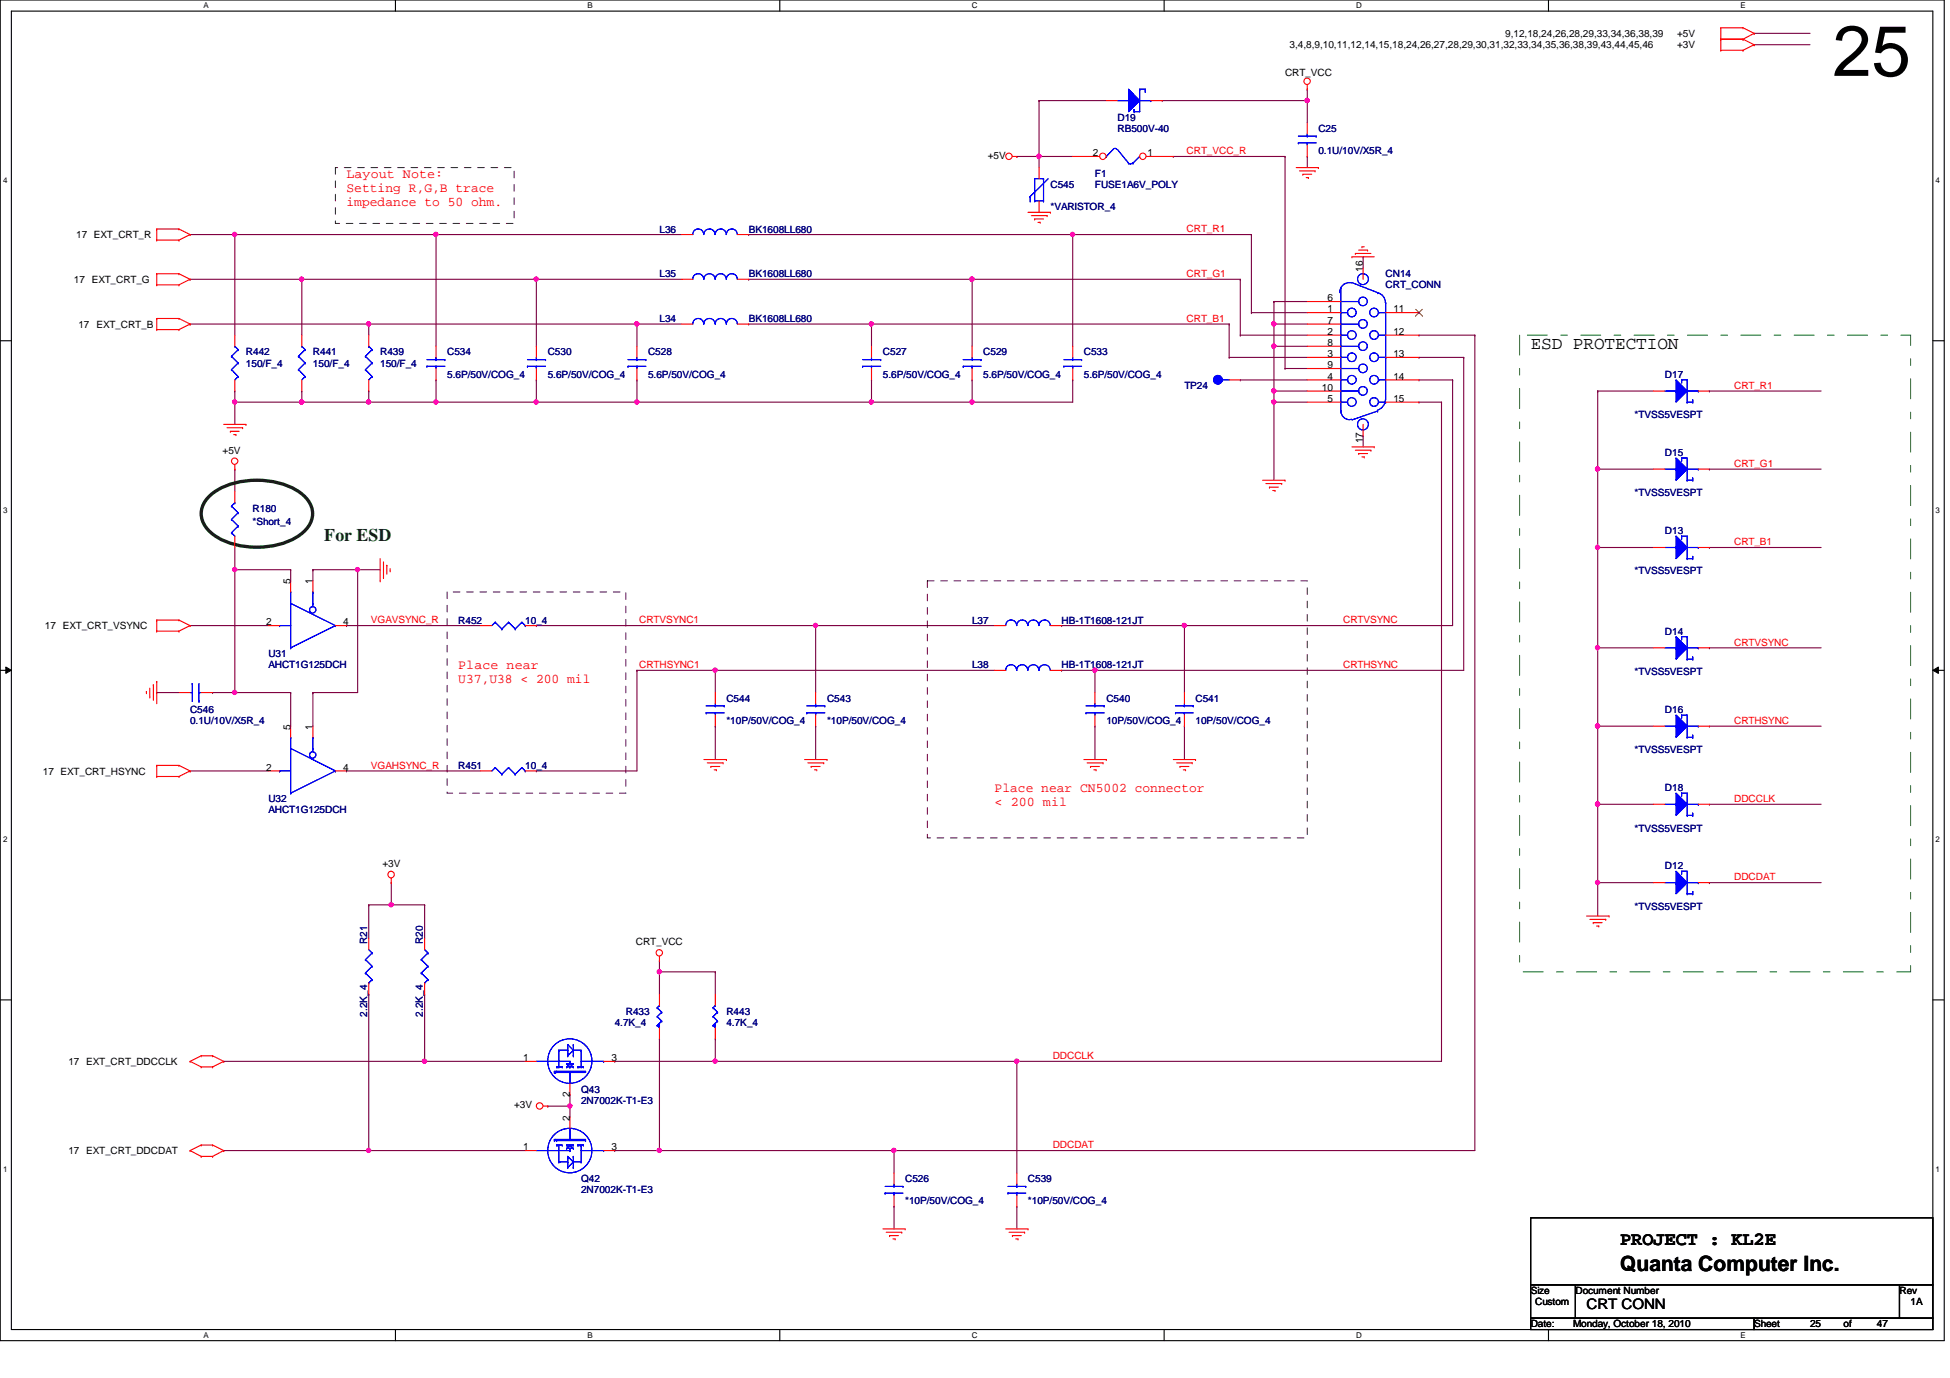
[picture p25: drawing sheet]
<svg xmlns="http://www.w3.org/2000/svg" width="297mm" height="210mm" viewBox="0 0 297 210" stroke-linecap="round" stroke-linejoin="round" font-family="sans-serif">
<defs><g id="words">
<text font-size="10.9" x="279.1" y="11.6">25</text>
<text font-size="3.2" x="246.8" y="193.5">Quanta Computer Inc.</text>
<text font-size="2.9" x="246.8" y="189.6">PROJECT : KL2E</text>
<text font-size="2.7" x="233.2" y="53.2">ESD PROTECTION</text>
<text font-size="2.7" fill="#004000" x="49.4" y="82.5">For ESD</text>
<text font-size="2.2" x="241.7" y="199.4">CRT CONN</text>
<g font-size="2" fill="#f00">
<text x="52.8" y="27.1">Layout Note:</text>
<text x="52.8" y="29.2">Setting R,G,B trace</text>
<text x="52.8" y="31.3">impedance to 50 ohm.</text>
<text x="69.8" y="102">Place near</text>
<text x="69.8" y="104.1">U37,U38 &lt; 200 mil</text>
<text x="151.5" y="120.7">Place near CN5002 connector</text>
<text x="151.5" y="122.8">&lt; 200 mil</text>
</g>
<g font-size="1.5">
<text x="229.3" y="5.6">9,12,18,24,26,28,29,33,34,36,38,39</text>
<text x="255.5" y="5.6">+5V</text>
<text x="195.7" y="11.6">CRT_VCC</text>
<text x="196.4" y="7.4">3,4,8,9,10,11,12,14,15,18,24,26,27,28,29,30,31,32,33,34,35,36,38,39,43,44,45,46</text>
<text x="255.5" y="7.4">+3V</text>
<text x="166.5" y="23.8">2</text>
<text x="174.8" y="23.8">1</text>
<text x="150.4" y="24.2">+5V</text>
<text x="11.6" y="36.3">17 EXT_CRT_R</text>
<text x="207.6" y="41.4" transform="rotate(-90 207.6 41.4)">16</text>
<text x="11.3" y="43.1">17 EXT_CRT_G</text>
<text x="202.2" y="47.6">1</text>
<text x="202.2" y="45.9">6</text>
<text x="212.3" y="47.6">11</text>
<text x="11.9" y="49.9">17 EXT_CRT_B</text>
<text x="202.2" y="51">2</text>
<text x="202.2" y="49.3">7</text>
<text x="202.2" y="52.7">8</text>
<text x="212.3" y="51">12</text>
<text x="201.4" y="59.5">10</text>
<text x="202.2" y="54.4">3</text>
<text x="202.2" y="57.8">4</text>
<text x="202.2" y="56.1">9</text>
<text x="212.3" y="57.8">14</text>
<text x="212.3" y="54.4">13</text>
<text x="202.2" y="61.2">5</text>
<text x="212.3" y="61.2">15</text>
<text x="33.9" y="69.1">+5V</text>
<text x="207.6" y="67.5" transform="rotate(-90 207.6 67.5)">17</text>
<text x="44.2" y="89" transform="rotate(-90 44.2 89)">5</text>
<text x="47.6" y="89" transform="rotate(-90 47.6 89)">1</text>
<text x="6.9" y="95.8">17 EXT_CRT_VSYNC</text>
<text x="40.6" y="95.2">2</text>
<text x="52.3" y="95.2">4</text>
<text x="44.2" y="111.1" transform="rotate(-90 44.2 111.1)">5</text>
<text x="47.6" y="111.1" transform="rotate(-90 47.6 111.1)">1</text>
<text x="6.5" y="118">17 EXT_CRT_HSYNC</text>
<text x="40.6" y="117.4">2</text>
<text x="52.3" y="117.4">4</text>
<text x="58.2" y="132.1">+3V</text>
<text x="96.9" y="144">CRT_VCC</text>
<text x="79.7" y="161.6">1</text>
<text x="93.1" y="161.6">3</text>
<text x="10.4" y="162.2">17 EXT_CRT_DDCCLK</text>
<text x="86.8" y="167.1" transform="rotate(-90 86.8 167.1)">2</text>
<text x="78.3" y="168.8">+3V</text>
<text x="86.8" y="170.7" transform="rotate(-90 86.8 170.7)">2</text>
<text x="10.4" y="175.8">17 EXT_CRT_DDCDAT</text>
<text x="79.7" y="175.2">1</text>
<text x="93.1" y="175.2">3</text>
<text x="233.2" y="197.1">Size</text>
<text x="240" y="197.1">Document Number</text>
<text x="289.3" y="197.1">Rev</text>
<text x="233.2" y="202.2">Date:</text>
<text x="233.8" y="198.8">Custom</text>
<text x="239.6" y="202.2">Monday, October 18, 2010</text>
<text x="267.2" y="202.2">Sheet</text>
<text x="275.7" y="202.2">25</text>
<text x="280.8" y="202.2">of</text>
<text x="285.9" y="202.2">47</text>
<text x="291" y="198.8">1A</text>
</g>
<g font-size="1.5" fill="#000080">
<text x="170.2" y="18.4">D19</text>
<text x="170.2" y="20.1">RB500V-40</text>
<text x="200.8" y="20.1">C25</text>
<text x="200.8" y="23.5">0.1U/10V/X5R_4</text>
<text x="160" y="28.6">C545</text>
<text x="166.8" y="26.9">F1</text>
<text x="166.8" y="28.6">FUSE1A6V_POLY</text>
<text x="100.5" y="35.4">L36</text>
<text x="114" y="35.4">BK1608LL680</text>
<text x="160" y="32">*VARISTOR_4</text>
<text x="100.5" y="42.2">L35</text>
<text x="114" y="42.2">BK1608LL680</text>
<text x="211.1" y="42.2">CN14</text>
<text x="211.1" y="43.9">CRT_CONN</text>
<text x="100.5" y="49">L34</text>
<text x="114" y="49">BK1608LL680</text>
<text x="37.5" y="54.1">R442</text>
<text x="37.5" y="55.8">150/F_4</text>
<text x="47.7" y="54.1">R441</text>
<text x="47.7" y="55.8">150/F_4</text>
<text x="57.9" y="54.1">R439</text>
<text x="57.9" y="55.8">150/F_4</text>
<text x="68.1" y="54.1">C534</text>
<text x="68.1" y="57.5">5.6P/50V/COG_4</text>
<text x="83.4" y="54.1">C530</text>
<text x="83.4" y="57.5">5.6P/50V/COG_4</text>
<text x="98.7" y="54.1">C528</text>
<text x="98.7" y="57.5">5.6P/50V/COG_4</text>
<text x="134.5" y="54.1">C527</text>
<text x="134.5" y="57.5">5.6P/50V/COG_4</text>
<text x="149.8" y="54.1">C529</text>
<text x="149.8" y="57.5">5.6P/50V/COG_4</text>
<text x="165.1" y="54.1">C533</text>
<text x="165.1" y="57.5">5.6P/50V/COG_4</text>
<text x="180.4" y="59.3">TP24</text>
<text x="253.6" y="57.5">D17</text>
<text x="249" y="63.7">*TVSS5VESPT</text>
<text x="253.6" y="69.5">D15</text>
<text x="38.5" y="78">R180</text>
<text x="249" y="75.6">*TVSS5VESPT</text>
<text x="38.5" y="80">*Short_4</text>
<text x="253.6" y="81.4">D13</text>
<text x="249" y="87.5">*TVSS5VESPT</text>
<text x="69.8" y="95">R452</text>
<text x="80" y="95">10_4</text>
<text x="148.1" y="95">L37</text>
<text x="161.7" y="95">HB-1T1608-121JT</text>
<text x="40.9" y="100.1">U31</text>
<text x="40.9" y="101.8">AHCT1G125DCH</text>
<text x="148.1" y="101.8">L38</text>
<text x="161.7" y="101.8">HB-1T1608-121JT</text>
<text x="253.6" y="96.7">D14</text>
<text x="110.7" y="106.9">C544</text>
<text x="126" y="106.9">C543</text>
<text x="168.5" y="106.9">C540</text>
<text x="182.1" y="106.9">C541</text>
<text x="249" y="102.8">*TVSS5VESPT</text>
<text x="29" y="108.6">C546</text>
<text x="29" y="110.3">0.1U/10V/X5R_4</text>
<text x="110.7" y="110.3">*10P/50V/COG_4</text>
<text x="126" y="110.3">*10P/50V/COG_4</text>
<text x="168.5" y="110.3">10P/50V/COG_4</text>
<text x="182.1" y="110.3">10P/50V/COG_4</text>
<text x="253.6" y="108.6">D16</text>
<text x="69.8" y="117.1">R451</text>
<text x="80" y="117.1">10_4</text>
<text x="249" y="114.7">*TVSS5VESPT</text>
<text x="40.9" y="122.2">U32</text>
<text x="40.9" y="123.9">AHCT1G125DCH</text>
<text x="253.6" y="120.5">D18</text>
<text x="249" y="126.7">*TVSS5VESPT</text>
<text x="253.6" y="132.4">D12</text>
<text x="55.9" y="143.8" transform="rotate(-90 55.9 143.8)">R21</text>
<text x="64.4" y="143.8" transform="rotate(-90 64.4 143.8)">R20</text>
<text x="249" y="138.6">*TVSS5VESPT</text>
<text x="55.9" y="154.9" transform="rotate(-90 55.9 154.9)">2.2K_4</text>
<text x="64.4" y="154.9" transform="rotate(-90 64.4 154.9)">2.2K_4</text>
<text x="95.3" y="154.6">R433</text>
<text x="110.7" y="154.6">R443</text>
<text x="93.6" y="156.3">4.7K_4</text>
<text x="110.7" y="156.3">4.7K_4</text>
<text x="88.5" y="166.5">Q43</text>
<text x="88.5" y="168.1">2N7002K-T1-E3</text>
<text x="88.5" y="180.1">Q42</text>
<text x="88.5" y="181.8">2N7002K-T1-E3</text>
<text x="137.9" y="180.1">C526</text>
<text x="137.9" y="183.5">*10P/50V/COG_4</text>
<text x="156.6" y="180.1">C539</text>
<text x="156.6" y="183.5">*10P/50V/COG_4</text>
</g>
<g font-size="1.5" fill="#f00">
<text x="180.8" y="23.5">CRT_VCC_R</text>
<text x="180.8" y="35.4">CRT_R1</text>
<text x="180.8" y="42.2">CRT_G1</text>
<text x="180.8" y="49">CRT_B1</text>
<text x="264.2" y="59.2">CRT_R1</text>
<text x="264.2" y="71.1">CRT_G1</text>
<text x="264.2" y="83.1">CRT_B1</text>
<text x="56.5" y="95">VGAVSYNC_R</text>
<text x="97.4" y="95">CRTVSYNC1</text>
<text x="204.6" y="95">CRTVSYNC</text>
<text x="97.4" y="101.8">CRTHSYNC1</text>
<text x="204.6" y="101.8">CRTHSYNC</text>
<text x="264.2" y="98.3">CRTVSYNC</text>
<text x="264.2" y="110.3">CRTHSYNC</text>
<text x="56.5" y="117.1">VGAHSYNC_R</text>
<text x="264.2" y="122.2">DDCCLK</text>
<text x="264.2" y="134.1">DDCDAT</text>
<text x="160.4" y="161.3">DDCCLK</text>
<text x="160.4" y="174.9">DDCDAT</text>
</g>
<g font-size="1.2">
<text x="31" y="1.3">A</text>
<text x="89.5" y="1.3">B</text>
<text x="148" y="1.3">C</text>
<text x="206.6" y="1.3">D</text>
<text x="265.1" y="1.3">E</text>
<text x=".5" y="27.9">4</text>
<text x="294.8" y="27.9">4</text>
<text x=".5" y="78.1">3</text>
<text x="294.8" y="78.1">3</text>
<text x=".5" y="128.3">2</text>
<text x="294.8" y="128.3">2</text>
<text x=".5" y="178.5">1</text>
<text x="294.8" y="178.5">1</text>
<text x="31" y="203.8">A</text>
<text x="89.5" y="203.8">B</text>
<text x="148" y="203.8">C</text>
<text x="206.6" y="203.8">D</text>
<text x="265.1" y="203.8">E</text>
</g>
</g></defs>
<path d="M0 0h296.2v204.2h-296.2zM1.7 1.7h292.7v200.8h-292.7z" fill="none" stroke="#000" stroke-width=".17"/>
<g fill="#fff">
<path d="M31 .2h.7v1.3h-.7z"/>
<path d="M31 202.7h.7v1.3h-.7z"/>
</g>
<path d="M60.2 0v1.7M60.2 202.5v1.7" fill="none" stroke="#000" stroke-width=".17"/>
<g fill="#fff">
<path d="M89.5 .2h.8v1.3h-.8z"/>
<path d="M89.5 202.7h.8v1.3h-.8z"/>
</g>
<path d="M118.8 0v1.7M118.8 202.5v1.7" fill="none" stroke="#000" stroke-width=".17"/>
<g fill="#fff">
<path d="M148 .2h.9v1.3h-.9z"/>
<path d="M148 202.7h.9v1.3h-.9z"/>
</g>
<path d="M177.3 0v1.7M177.3 202.5v1.7" fill="none" stroke="#000" stroke-width=".17"/>
<g fill="#fff">
<path d="M206.6 .2h.8v1.3h-.8z"/>
<path d="M206.6 202.7h.8v1.3h-.8z"/>
</g>
<path d="M235.9 0v1.7M235.9 202.5v1.7" fill="none" stroke="#000" stroke-width=".17"/>
<g fill="#fff">
<path d="M265.1 .2h.8v1.3h-.8z"/>
<path d="M265.1 202.7h.8v1.3h-.8z"/>
<path d="M.5 26.8h.6v1.4h-.6z"/>
<path d="M294.8 26.8h.7v1.4h-.7z"/>
<path d="M.5 77h.6v1.4h-.6z"/>
<path d="M294.8 77h.7v1.4h-.7z"/>
</g>
<path d="M0 51.9h1.7M294.4 51.9h1.7" fill="none" stroke="#000" stroke-width=".17"/>
<g fill="#fff">
<path d="M.5 127.2h.6v1.4h-.6z"/>
<path d="M294.8 127.2h.7v1.4h-.7z"/>
</g>
<path d="M0 102.1h1.7M294.4 102.1h1.7" fill="none" stroke="#000" stroke-width=".17"/>
<path d="M.9 101.6l.8 .5-.8 .5zM294.4 102.1l.9-.5v1z" fill="#000"/>
<path d="M.9 101.6l.8 .5-.8 .5zM294.4 102.1l.9-.5v1z" fill="none" stroke="#000" stroke-width=".15"/>
<g fill="#fff">
<path d="M.5 177.4h.6v1.4h-.6z"/>
<path d="M294.8 177.4h.7v1.4h-.7z"/>
</g>
<path d="M0 152.3h1.7M294.4 152.3h1.7" fill="none" stroke="#000" stroke-width=".17"/>
<g fill="none" stroke="#800040" stroke-width=".17">
<path d="M35.8 59.6h.1M35.8 59.6v1.7M114 42.5h.1M114 42.5h34.1M132.8 57.9h.1M132.8 57.9v3.4M188.9 42.5h.1M188.9 42.5v8.6M56.2 61.3h.1M56.2 61.3h10.2M100.5 158.2h.1M100.5 158.2v17.1"/>
<path d="M109 148h.1M109 148v3.5M93.6 161.7h.1M93.6 161.7h15.4"/>
</g>
<circle cx="56.1" cy="61.2" r=".32" fill="#f0f"/>
<circle cx="56.1" cy="61.2" r=".32" fill="none" stroke="#f0f" stroke-width=".17"/>
<path d="M132.8 49.4h.1M132.8 49.4h54.4M187.2 49.4h.1M187.2 49.4v5M194.1 45.9h.1M194.1 45.9h5" fill="none" stroke="#800040" stroke-width=".17"/>
<circle cx="132.7" cy="49.3" r=".32" fill="#f0f"/>
<circle cx="132.7" cy="49.3" r=".32" fill="none" stroke="#f0f" stroke-width=".17"/>
<g fill="none" stroke="#800040" stroke-width=".17">
<path d="M114 35.7h.1M114 35.7h76.6M163.4 35.7h.1M46 59.6h.1M46 59.6v1.7M56.2 59.6h.1M56.2 59.6v1.7M66.4 57.9h.1M66.4 57.9v3.4M97 57.9h.1M97 57.9v3.4h-15.3M148.1 57.9h.1"/>
<path d="M148.1 57.9v3.4M163.4 57.9h.1M163.4 57.9v3.4M187.2 54.4h.1M187.2 54.4h11.9M81.7 61.3h.1M194.1 61.3h.1M194.1 61.3v11.9M93.6 175.3h.1M93.6 175.3h6.9"/>
</g>
<circle cx="194" cy="61.2" r=".32" fill="#f0f"/>
<circle cx="194" cy="61.2" r=".32" fill="none" stroke="#f0f" stroke-width=".17"/>
<path d="M66.4 61.3h.1M66.4 61.3h15.3" fill="none" stroke="#800040" stroke-width=".17"/>
<circle cx="66.4" cy="61.2" r=".32" fill="#f0f"/>
<circle cx="66.4" cy="61.2" r=".32" fill="none" stroke="#f0f" stroke-width=".17"/>
<path d="M163.4 35.7h.1M163.4 35.7v17" fill="none" stroke="#800040" stroke-width=".17"/>
<circle cx="163.4" cy="35.7" r=".32" fill="#f0f"/>
<circle cx="163.4" cy="35.7" r=".32" fill="none" stroke="#f0f" stroke-width=".17"/>
<path d="M66.4 35.7h.1M66.4 35.7h37.4" fill="none" stroke="#800040" stroke-width=".17"/>
<circle cx="66.4" cy="35.7" r=".32" fill="#f0f"/>
<circle cx="66.4" cy="35.7" r=".32" fill="none" stroke="#f0f" stroke-width=".17"/>
<path d="M148.1 42.5h.1M148.1 42.5v10.2" fill="none" stroke="#800040" stroke-width=".17"/>
<circle cx="148.1" cy="42.5" r=".32" fill="#f0f"/>
<circle cx="148.1" cy="42.5" r=".32" fill="none" stroke="#f0f" stroke-width=".17"/>
<path d="M81.7 42.5h.1M81.7 42.5h22.1" fill="none" stroke="#800040" stroke-width=".17"/>
<circle cx="81.7" cy="42.5" r=".32" fill="#f0f"/>
<circle cx="81.7" cy="42.5" r=".32" fill="none" stroke="#f0f" stroke-width=".17"/>
<path d="M97 49.4h.1M97 49.4h6.8M132.8 49.4h.1M132.8 49.4v3.3" fill="none" stroke="#800040" stroke-width=".17"/>
<circle cx="97" cy="49.3" r=".32" fill="#f0f"/>
<circle cx="97" cy="49.3" r=".32" fill="none" stroke="#f0f" stroke-width=".17"/>
<path d="M148.1 42.5h.1M148.1 42.5h40.8" fill="none" stroke="#800040" stroke-width=".17"/>
<circle cx="148.1" cy="42.5" r=".32" fill="#f0f"/>
<circle cx="148.1" cy="42.5" r=".32" fill="none" stroke="#f0f" stroke-width=".17"/>
<path d="M35.8 61.3h.1M35.8 61.3v3.3M46 61.3h.1M46 61.3h10.2" fill="none" stroke="#800040" stroke-width=".17"/>
<circle cx="45.9" cy="61.2" r=".32" fill="#f0f"/>
<circle cx="45.9" cy="61.2" r=".32" fill="none" stroke="#f0f" stroke-width=".17"/>
<path d="M114 49.4h.1M114 49.4h18.8M100.5 148h.1M100.5 148v3.5M86.8 168.5h.1M86.8 166.8h.1M86.8 166.8v3.4" fill="none" stroke="#800040" stroke-width=".17"/>
<circle cx="86.8" cy="168.5" r=".32" fill="#f0f"/>
<circle cx="86.8" cy="168.5" r=".32" fill="none" stroke="#f0f" stroke-width=".17"/>
<path d="M100.5 148h.1M100.5 146.3h.1M100.5 148h8.5M100.5 146.3v1.7" fill="none" stroke="#800040" stroke-width=".17"/>
<circle cx="100.4" cy="148" r=".32" fill="#f0f"/>
<circle cx="100.4" cy="148" r=".32" fill="none" stroke="#f0f" stroke-width=".17"/>
<path d="M132.8 61.3h.1M132.8 61.3h30.6M148.1 61.3h.1" fill="none" stroke="#800040" stroke-width=".17"/>
<circle cx="148.1" cy="61.2" r=".32" fill="#f0f"/>
<circle cx="148.1" cy="61.2" r=".32" fill="none" stroke="#f0f" stroke-width=".17"/>
<circle cx="132.7" cy="61.2" r=".32" fill="#f0f"/>
<circle cx="132.7" cy="61.2" r=".32" fill="none" stroke="#f0f" stroke-width=".17"/>
<path d="M97 61.3h.1M97 61.3h35.8" fill="none" stroke="#800040" stroke-width=".17"/>
<circle cx="97" cy="61.2" r=".32" fill="#f0f"/>
<circle cx="97" cy="61.2" r=".32" fill="none" stroke="#f0f" stroke-width=".17"/>
<path d="M260.4 59.6h.1M260.4 59.6h17M243.4 71.5h.1M243.4 71.5v11.9M260.4 71.5h.1M260.4 71.5h17M260.4 83.4h.1M260.4 83.4h17M83.4 168.5h.1M83.4 168.5h3.4" fill="none" stroke="#800040" stroke-width=".17"/>
<circle cx="243.3" cy="83.4" r=".32" fill="#f0f"/>
<circle cx="243.3" cy="83.4" r=".32" fill="none" stroke="#f0f" stroke-width=".17"/>
<circle cx="243.3" cy="71.4" r=".32" fill="#f0f"/>
<circle cx="243.3" cy="71.4" r=".32" fill="none" stroke="#f0f" stroke-width=".17"/>
<path d="M243.4 83.4h.1M243.4 83.4h8.5M243.4 110.6h.1M243.4 110.6v11.9" fill="none" stroke="#800040" stroke-width=".17"/>
<circle cx="243.3" cy="122.5" r=".32" fill="#f0f"/>
<circle cx="243.3" cy="122.5" r=".32" fill="none" stroke="#f0f" stroke-width=".17"/>
<circle cx="243.3" cy="110.6" r=".32" fill="#f0f"/>
<circle cx="243.3" cy="110.6" r=".32" fill="none" stroke="#f0f" stroke-width=".17"/>
<path d="M243.4 59.6h.1M243.4 59.6h8.5M243.4 98.7h.1M243.4 98.7v11.9" fill="none" stroke="#800040" stroke-width=".17"/>
<circle cx="243.3" cy="110.6" r=".32" fill="#f0f"/>
<circle cx="243.3" cy="110.6" r=".32" fill="none" stroke="#f0f" stroke-width=".17"/>
<path d="M243.4 98.7h.1M243.4 98.7h8.5" fill="none" stroke="#800040" stroke-width=".17"/>
<circle cx="243.3" cy="98.7" r=".32" fill="#f0f"/>
<circle cx="243.3" cy="98.7" r=".32" fill="none" stroke="#f0f" stroke-width=".17"/>
<path d="M243.4 134.5h.1M243.4 134.5v5M243.4 134.5h8.5" fill="none" stroke="#800040" stroke-width=".17"/>
<circle cx="243.3" cy="134.4" r=".32" fill="#f0f"/>
<circle cx="243.3" cy="134.4" r=".32" fill="none" stroke="#f0f" stroke-width=".17"/>
<g fill="none" stroke="#800040" stroke-width=".17">
<path d="M243.4 59.6h.1M243.4 59.6v11.9M243.4 71.5h.1M243.4 71.5h8.5M260.4 98.7h.1M260.4 98.7h17M243.4 110.6h.1M243.4 110.6h8.5M260.4 110.6h.1M260.4 110.6h17M243.4 122.5h.1M243.4 122.5v12"/>
<path d="M260.4 134.5h.1M260.4 122.5h.1M260.4 134.5h17M260.4 122.5h17"/>
</g>
<circle cx="243.3" cy="122.5" r=".32" fill="#f0f"/>
<circle cx="243.3" cy="122.5" r=".32" fill="none" stroke="#f0f" stroke-width=".17"/>
<path d="M35.8 61.3h.1M35.8 61.3h10.2M243.4 83.4h.1M243.4 83.4v15.3" fill="none" stroke="#800040" stroke-width=".17"/>
<circle cx="45.9" cy="61.2" r=".32" fill="#f0f"/>
<circle cx="45.9" cy="61.2" r=".32" fill="none" stroke="#f0f" stroke-width=".17"/>
<circle cx="35.7" cy="61.2" r=".32" fill="#f0f"/>
<circle cx="35.7" cy="61.2" r=".32" fill="none" stroke="#f0f" stroke-width=".17"/>
<path d="M194.1 49.4h.1M194.1 45.9h.1M194.1 52.7h.1M194.1 49.4h5M194.1 45.9v6.8M194.1 52.7h5" fill="none" stroke="#800040" stroke-width=".17"/>
<circle cx="194" cy="49.3" r=".32" fill="#f0f"/>
<circle cx="194" cy="49.3" r=".32" fill="none" stroke="#f0f" stroke-width=".17"/>
<path d="M194.1 59.6h.1M194.1 52.7h.1M194.1 59.6h5M194.1 52.7v6.9" fill="none" stroke="#800040" stroke-width=".17"/>
<circle cx="194" cy="52.7" r=".32" fill="#f0f"/>
<circle cx="194" cy="52.7" r=".32" fill="none" stroke="#f0f" stroke-width=".17"/>
<path d="M194.1 59.6h.1M194.1 59.6v1.7M194.1 61.3h.1M194.1 61.3h5" fill="none" stroke="#800040" stroke-width=".17"/>
<circle cx="194" cy="59.5" r=".32" fill="#f0f"/>
<circle cx="194" cy="59.5" r=".32" fill="none" stroke="#f0f" stroke-width=".17"/>
<g fill="none" stroke="#800040" stroke-width=".17">
<path d="M177 15.3h.1M177 15.3h22.1M199.1 15.3h.1M199.1 15.3v3.4M154.9 23.8h.1M154.9 23.8h3.4M178.7 23.8h.1M178.7 23.8h17M195.7 23.8h.1M195.7 23.8v32.3M199.1 23.8h.1M199.1 23.8v1.7"/>
<path d="M207.6 39.1h.1M207.6 39.1v1.8M207.6 66.4h.1M207.6 66.4v1.7"/>
</g>
<circle cx="199.1" cy="15.3" r=".32" fill="#f0f"/>
<circle cx="199.1" cy="15.3" r=".32" fill="none" stroke="#f0f" stroke-width=".17"/>
<path d="M158.3 15.3h.1M158.3 15.3h10.2M158.3 15.3v8.5" fill="none" stroke="#800040" stroke-width=".17"/>
<circle cx="158.3" cy="23.8" r=".32" fill="#f0f"/>
<circle cx="158.3" cy="23.8" r=".32" fill="none" stroke="#f0f" stroke-width=".17"/>
<g fill="none" stroke="#800040" stroke-width=".17">
<path d="M199.1 13.6h.1M199.1 13.6v1.7M29 35.7h.1M29 35.7h37.4M35.8 35.7h.1M35.8 35.7v15.4M66.4 35.7h.1M66.4 35.7v17M158.3 23.8h.1M158.3 23.8h5.1M190.6 35.7h.1M190.6 35.7v11.9"/>
<path d="M29 42.5h.1M29 49.4h.1M29 42.5h17M29 49.4h27.2M46 42.5h.1M46 42.5v8.6M56.2 49.4h.1M56.2 49.4v1.7M190.6 47.6h.1M190.6 47.6h8.5M195.7 56.1h.1M195.7 56.1h3.4"/>
</g>
<circle cx="35.7" cy="35.7" r=".32" fill="#f0f"/>
<circle cx="35.7" cy="35.7" r=".32" fill="none" stroke="#f0f" stroke-width=".17"/>
<path d="M46 42.5h.1M46 42.5h35.7M81.7 42.5h.1M81.7 42.5v10.2" fill="none" stroke="#800040" stroke-width=".17"/>
<circle cx="45.9" cy="42.5" r=".32" fill="#f0f"/>
<circle cx="45.9" cy="42.5" r=".32" fill="none" stroke="#f0f" stroke-width=".17"/>
<path d="M56.2 49.4h.1M56.2 49.4h40.8M97 49.4h.1M97 49.4v3.3" fill="none" stroke="#800040" stroke-width=".17"/>
<circle cx="56.1" cy="49.3" r=".32" fill="#f0f"/>
<circle cx="56.1" cy="49.3" r=".32" fill="none" stroke="#f0f" stroke-width=".17"/>
<g fill="none" stroke="#800040" stroke-width=".17">
<path d="M188.9 51.1h.1M188.9 57.9h.1M188.9 51.1h10.2M188.9 57.9h10.2M81.7 95.3h.1M81.7 95.3h69.8M124.2 95.3h.1M124.2 95.3v10.2M180.4 95.3h.1M180.4 95.3h40.9M109 110.6h.1M109 110.6v5.1"/>
<path d="M124.2 110.6h.1M124.2 110.6v5.1M166.8 110.6h.1M166.8 110.6v5.1M180.4 110.6h.1M180.4 110.6v5.1M109 158.2h.1M109 158.2v3.5"/>
</g>
<circle cx="124.2" cy="95.3" r=".32" fill="#f0f"/>
<circle cx="124.2" cy="95.3" r=".32" fill="none" stroke="#f0f" stroke-width=".17"/>
<path d="M109 102.1h.1M109 102.1v3.4M166.8 102.1h.1M166.8 102.1h56.2" fill="none" stroke="#800040" stroke-width=".17"/>
<circle cx="166.8" cy="102.1" r=".32" fill="#f0f"/>
<circle cx="166.8" cy="102.1" r=".32" fill="none" stroke="#f0f" stroke-width=".17"/>
<g fill="none" stroke="#800040" stroke-width=".17">
<path d="M35.8 86.8h.1M35.8 86.8h8.5M44.3 86.8h.1M44.3 86.8v1.7M47.7 86.8h.1M47.7 86.8h10.2M47.7 86.8v1.7M52.8 95.3h.1M52.8 95.3h20.4M54.5 86.8h.1M54.5 86.8v18.7h-6.8M32.4 105.5h.1"/>
<path d="M32.4 105.5h3.4M47.7 105.5h.1M52.8 117.4h.1M52.8 117.4h20.4"/>
</g>
<circle cx="54.5" cy="86.8" r=".32" fill="#f0f"/>
<circle cx="54.5" cy="86.8" r=".32" fill="none" stroke="#f0f" stroke-width=".17"/>
<path d="M35.8 86.8h.1M35.8 86.8v18.7" fill="none" stroke="#800040" stroke-width=".17"/>
<circle cx="35.7" cy="105.5" r=".32" fill="#f0f"/>
<circle cx="35.7" cy="105.5" r=".32" fill="none" stroke="#f0f" stroke-width=".17"/>
<circle cx="35.7" cy="86.8" r=".32" fill="#f0f"/>
<circle cx="35.7" cy="86.8" r=".32" fill="none" stroke="#f0f" stroke-width=".17"/>
<g fill="none" stroke="#800040" stroke-width=".17">
<path d="M29 95.3h.1M29 95.3h11.9M23.9 105.5h.1M23.9 105.5h3.4M29 117.4h.1M29 117.4h11.9M35.8 105.5h.1M35.8 105.5h8.5M44.3 105.5h.1M44.3 105.5v5.1M47.7 105.5h.1M47.7 105.5v5.1"/>
<path d="M81.7 117.4h.1M97 102.1h.1M97 102.1v15.3h-15.3M97 102.1h12M136.2 175.3h.1M136.2 175.3v3.4M154.9 161.7h.1M154.9 161.7v17M154.9 161.7h64.7M136.2 183.8h.1M136.2 183.8v3.4M154.9 183.8h.1"/>
<path d="M154.9 183.8v3.4"/>
</g>
<circle cx="154.9" cy="161.6" r=".32" fill="#f0f"/>
<circle cx="154.9" cy="161.6" r=".32" fill="none" stroke="#f0f" stroke-width=".17"/>
<path d="M136.2 175.3h.1M136.2 175.3h88.5" fill="none" stroke="#800040" stroke-width=".17"/>
<circle cx="136.2" cy="175.2" r=".32" fill="#f0f"/>
<circle cx="136.2" cy="175.2" r=".32" fill="none" stroke="#f0f" stroke-width=".17"/>
<g fill="none" stroke="#800040" stroke-width=".17">
<path d="M216.2 51.1h.1M216.2 51.1h8.5M224.7 51.1h.1M224.7 51.1v124.2M216.2 61.3h.1M216.2 61.3h3.4M219.6 61.3h.1M219.6 61.3v100.4M180.4 95.3h.1M180.4 95.3v10.2M161.7 102.1h.1M161.7 102.1h5.1"/>
<path d="M166.8 102.1h.1M166.8 102.1v3.4"/>
</g>
<circle cx="180.4" cy="95.3" r=".32" fill="#f0f"/>
<circle cx="180.4" cy="95.3" r=".32" fill="none" stroke="#f0f" stroke-width=".17"/>
<path d="M216.2 57.9h.1M216.2 54.4h.1M216.2 57.9h5.1M216.2 54.4h6.8M221.3 57.9h.1M221.3 57.9v37.4M223 54.4h.1M223 54.4v47.7M161.7 95.3h.1M161.7 95.3h18.7M109 161.7h.1M109 161.7h45.9" fill="none" stroke="#800040" stroke-width=".17"/>
<circle cx="108.9" cy="161.6" r=".32" fill="#f0f"/>
<circle cx="108.9" cy="161.6" r=".32" fill="none" stroke="#f0f" stroke-width=".17"/>
<path d="M100.5 175.3h.1M100.5 175.3h35.7" fill="none" stroke="#800040" stroke-width=".17"/>
<circle cx="100.4" cy="175.2" r=".32" fill="#f0f"/>
<circle cx="100.4" cy="175.2" r=".32" fill="none" stroke="#f0f" stroke-width=".17"/>
<path d="M81.7 57.9h.1M81.7 57.9v3.4" fill="none" stroke="#800040" stroke-width=".17"/>
<circle cx="81.7" cy="61.2" r=".32" fill="#f0f"/>
<circle cx="81.7" cy="61.2" r=".32" fill="none" stroke="#f0f" stroke-width=".17"/>
<path d="M109 102.1h.1M109 102.1h42.5" fill="none" stroke="#800040" stroke-width=".17"/>
<circle cx="108.9" cy="102.1" r=".32" fill="#f0f"/>
<circle cx="108.9" cy="102.1" r=".32" fill="none" stroke="#f0f" stroke-width=".17"/>
<path d="M64.7 161.7h.1M64.7 161.7h15.3" fill="none" stroke="#800040" stroke-width=".17"/>
<circle cx="64.7" cy="161.6" r=".32" fill="#f0f"/>
<circle cx="64.7" cy="161.6" r=".32" fill="none" stroke="#f0f" stroke-width=".17"/>
<g fill="none" stroke="#800040" stroke-width=".17">
<path d="M267.2 5.1h.1M267.2 6.8h.1M267.2 5.1h8.5M267.2 6.8h8.5M158.3 23.8h.1M158.3 23.8v1.7M56.2 137.8h.1M56.2 137.8v5.2M64.7 137.8h.1M64.7 137.8v5.2M243.4 122.5h.1M243.4 122.5h8.5"/>
<path d="M56.2 151.5h.1M56.2 151.5v23.8M56.2 175.3h.1M56.2 175.3h23.8"/>
</g>
<circle cx="56.1" cy="175.2" r=".32" fill="#f0f"/>
<circle cx="56.1" cy="175.2" r=".32" fill="none" stroke="#f0f" stroke-width=".17"/>
<path d="M59.6 137.8h.1M59.6 137.8h5.1M64.7 151.5h.1M64.7 151.5v10.2" fill="none" stroke="#800040" stroke-width=".17"/>
<circle cx="59.6" cy="137.8" r=".32" fill="#f0f"/>
<circle cx="59.6" cy="137.8" r=".32" fill="none" stroke="#f0f" stroke-width=".17"/>
<path d="M35.8 71.5h.1M35.8 71.5v3.4M35.8 86.8h.1M35.8 83.4v3.4M56.2 137.8h.1M59.6 134.5h.1M59.6 134.5v3.3h-3.4M34.1 175.3h.1M34.1 161.7h.1M34.1 175.3h22.1M34.1 161.7h30.6" fill="none" stroke="#800040" stroke-width=".17"/>
<g fill="none" stroke="#f00" stroke-width=".17">
<path d="M199.1 13.6h.1M199.1 12.9v.7M262.1 6h.1M262.1 4.2h.1M262.1 7.7h.1M262.1 4.2h3.4M262.1 6h3.4M262.1 4.2v3.5M262.1 7.7h3.4M265.5 4.2h.1M265.5 6h.1M265.5 7.7h.1"/>
<path d="M265.5 4.2l1.7 .9M265.5 6l1.7 .8M267.2 5.1h.1M267.2 6.8h.1M267.2 5.1l-1.7 .9M267.2 6.8l-1.7 .9M23.9 36.6h.1M23.9 34.9h.1M23.9 34.9v1.7M23.9 34.9h3.4M23.9 36.6h3.4M27.3 34.9h.1"/>
<path d="M27.3 36.6h.1M27.3 34.9l1.7 .8M29 35.7h.1M29 35.7l-1.7 .9M154.2 23.8h.7M154.9 23.8h.1M156.6 32.3h3.4M157.1 32.9h2.4M157.6 33.4h.1M157.6 33.4h1.4M158.1 33.9h.4M158.3 25.5v1.7"/>
<path d="M158.3 30.6v1.7M158.5 33.9h.1M159.5 32.9h.1M160 32.3h.1M197.4 25.5h3.4M197.9 26h2.4M198.5 26.5h.1M198.5 26.5h1.3M199 27.1h.3M199.3 27.1h.1M200.3 26h.1M200.8 25.5h.1"/>
<path d="M205.9 39.1h.1M205.9 39.1h3.4M206.5 38.6h.1M206.5 38.6h2.3M207 38.1h1.3M207.5 37.6h.1M207.5 37.6h.3M208.3 38.1h.1M23.9 43.4h.1M23.9 41.7h.1M23.9 50.2h.1M23.9 48.5h.1"/>
<path d="M23.9 41.7h3.4M23.9 43.4h3.4M23.9 41.7v1.7M23.9 48.5v1.7M23.9 48.5h3.4M23.9 50.2h3.4M27.3 41.7h.1M27.3 43.4h.1M27.3 48.5h.1M27.3 50.2h.1M27.3 41.7l1.7 .8M27.3 48.5l1.7 .9"/>
<path d="M29 42.5h.1M29 49.4h.1M29 42.5l-1.7 .9M29 49.4l-1.7 .8M46 51.1v1.6M46 57.9v1.7M148.1 52.7v1.7M148.1 56.1v1.8M34.1 64.6h3.4M34.6 65.2h2.4M35.1 65.7h.1M35.1 65.7h1.3"/>
<path d="M35.6 66.2h.3M35.8 71.5h.1M35.8 70.8v.7M35.9 66.2h.1M37 65.2h.1M37.5 64.6h.1M192.3 73.2h3.4M192.8 73.7h2.4M193.4 74.2h.1M193.4 74.2h1.3M193.9 74.7h.3M194.2 74.7h.1"/>
<path d="M195.2 73.7h.1M195.7 73.2h.1M205.9 68.1h3.4M206.5 68.6h2.3M207 69.1h.1M207 69.1h1.3M207.5 69.6h.3M207.8 69.6h.1M208.8 68.6h.1M209.3 68.1h.1M23.9 96.1h.1M23.9 94.4h.1"/>
<path d="M23.9 94.4v1.7M23.9 94.4h3.4M23.9 96.1h3.4M27.3 94.4h.1M27.3 96.1h.1M27.3 94.4l1.7 .9M29 95.3h.1M29 95.3l-1.7 .8M57.9 88.5h.1M57.9 85.1v3.4M58.4 88h.1M58.4 85.6v2.4"/>
<path d="M58.9 86.1h.1M58.9 86.1v1.4M59.4 87h.1M59.4 86.6v.4M22.3 105.3h.1M22.3 105.3v.4M22.8 106.2h.1M22.8 104.8v1.4M23.4 104.3h.1M23.4 104.3v2.4M23.9 118.3h.1M23.9 116.6h.1"/>
<path d="M23.9 103.8h.1M23.9 103.8v3.4M23.9 116.6v1.7M23.9 116.6h3.4M23.9 118.3h3.4M27.3 116.6h.1M27.3 118.3h.1M27.3 116.6l1.7 .8M29 117.4h.1M29 117.4l-1.7 .9M107.2 115.7h3.5M107.7 116.2h2.4"/>
<path d="M108.3 116.8h.1M108.3 116.8h1.3M108.8 117.3h.3M109.1 117.3h.1M110.1 116.2h.1M110.7 115.7h.1M122.6 115.7h3.4M123.1 116.2h2.4M123.6 116.8h.1M123.6 116.8h1.3M124.1 117.3h.3M124.4 117.3h.1"/>
<path d="M125.5 116.2h.1M126 115.7h.1M165.1 115.7h3.4M165.6 116.2h2.4M166.1 116.8h.1M166.1 116.8h1.4M166.6 117.3h.4M167 117.3h.1M168 116.2h.1M168.5 115.7h.1M178.7 115.7h3.4M179.2 116.2h2.4"/>
<path d="M179.7 116.8h.1M179.7 116.8h1.4M180.3 117.3h.3M180.6 117.3h.1M181.6 116.2h.1M182.1 115.7h.1M59.6 134.5h.1M59.6 133.8v.7M241.7 139.5h3.4M245.1 139.5h.1M100.5 146.3h.1M100.5 145.7v.6"/>
<path d="M242.2 140h2.4M242.7 140.5h.1M242.7 140.5h1.3M243.2 141.1h.3M243.5 141.1h.1M244.6 140h.1M29 175.3h.1M29 161.7h.1M29 175.3l1.6 .8M29 161.7l1.6 .8M30.6 174.4h.1M30.6 176.1h.1"/>
<path d="M30.6 160.8h.1M30.6 162.5h.1M30.6 174.4h1.8M30.6 174.4l-1.6 .9M30.6 176.1h1.8M30.6 160.8h1.8M30.6 160.8l-1.6 .9M30.6 162.5h1.8M32.4 174.4h.1M32.4 176.1h.1M32.4 160.8h.1M32.4 162.5h.1"/>
<path d="M32.4 174.4l1.7 .9M32.4 160.8l1.7 .9M34.1 175.3h.1M34.1 161.7h.1M34.1 175.3l-1.7 .8M34.1 161.7l-1.7 .8M82.8 168.5h.6M83.4 168.5h.1M134.5 187.2h3.4M135 187.7h2.4M135.5 188.2h.1M135.5 188.2h1.4"/>
<path d="M136 188.7h.4M136.4 188.7h.1M137.4 187.7h.1M137.9 187.2h.1M153.2 187.2h3.4M153.7 187.7h2.4M154.2 188.2h.1M154.2 188.2h1.4M154.7 188.7h.4M155.1 188.7h.1M156.1 187.7h.1M156.6 187.2h.1"/>
<circle cx="199.1" cy="12.4" r=".49"/>
<circle cx="153.7" cy="23.8" r=".49"/>
<circle cx="35.7" cy="70.2" r=".49"/>
<circle cx="59.6" cy="133.2" r=".5"/>
<circle cx="100.4" cy="145.1" r=".49"/>
<circle cx="82.2" cy="168.5" r=".5"/>
</g>
<path d="M233.2 185.5h61.2v10.2h-61.2zM233.2 195.7h6.8v5.1h-6.8zM240 195.7h49.3v5.1h-49.3zM289.3 195.7h5.1v5.1h-5.1zM233.2 200.8h34v1.7h-34zM267.2 200.8h27.2v1.7h-27.2z" fill="none" stroke="#000" stroke-width=".17"/>
<path d="M51.1 25.5h27.2v8.5h-27.2zM68.1 90.2h27.2v30.6h-27.2zM141.3 88.5h57.8v39.1h-57.8z" fill="none" stroke="#400040" stroke-width=".15" stroke-dasharray="1 1 1 1 1 1 1 1"/>
<path d="M231.5 51.1h59.5v96.9h-59.5z" fill="none" stroke="#008000" stroke-width=".15" stroke-dasharray="3 2 1 2"/>
<path d="M32 75.5a11.5 11.5 0 0 1 9.6-2.1 8.6 8.6 0 0 1 5.2 2.7 3.4 3.4 0 0 1-.5 4.9 11.6 11.6 0 0 1-9.6 2.1 8.5 8.5 0 0 1-5.3-2.7 3.4 3.4 0 0 1 .6-4.9z" fill="none" stroke="#004000" stroke-width=".51"/>
<g fill="none" stroke="#00f" stroke-width=".17">
<path d="M156.9 29.9h.1M156.9 30.6h.1M156.9 29.9v.7M157.6 30.6h.1M157.6 27.2h.1M157.6 27.2h1.4M157.6 30.6h1.4M157.6 27.2v3.4M159 27.2h.1M159 30.6h.1M159 27.2v3.4M159.7 27.2l-2.8 2.7"/>
<path d="M45.5 56.3h.1M45.5 54.3h.1M45.5 56.3l1 1.1M45.5 54.3l1 1M46 52.7h.1M46 52.7l.5 .6M46.5 57.4h.1M46.5 55.3h.1M46.5 53.3h.1M46.5 57.4l-.5 .5M46.5 55.3l-1 1M46.5 53.3l-1 1"/>
<path d="M146.7 55.8h.1M146.7 55.8h2.7M146.7 54.8h2.7M148.1 54.8h.1M148.1 55.8h.1M148.1 54.4v.4M148.1 55.8v.3M149.4 54.8h.1"/>
</g>
<circle cx="185.5" cy="57.8" r=".66" fill="#00f"/>
<g fill="none" stroke="#00f" stroke-width=".17">
<path d="M186.2 57.9h.1M186.2 57.9h1"/>
<circle cx="185.5" cy="57.8" r=".66"/>
</g>
<circle cx="185.5" cy="57.8" r=".66" fill="#00f"/>
<g fill="none" stroke="#00f" stroke-width=".17">
<path d="M55.7 56.3h.1M55.7 54.3h.1M55.7 56.3l1 1.1M55.7 54.3l1 1M56.2 52.7h.1M56.2 52.7l.5 .6M56.7 57.4h.1M56.7 55.3h.1M56.7 53.3h.1M56.7 57.4l-.5 .5M56.7 55.3l-1 1M56.7 53.3l-1 1"/>
<path d="M105.5 42.5a.83 .83 0 0 1 .9-.8 .83 .83 0 0 1 .8 .8M107.2 42.5a.85 .85 0 0 1 .9-.8 .85 .85 0 0 1 .8 .8M109 42.5a.83 .83 0 0 1 .8-.8 .83 .83 0 0 1 .8 .8M110.7 42.5a.83 .83 0 0 1 .8-.8 .83 .83 0 0 1 .8 .8M186.2 57.9h.1M186.2 57.9h1M179.1 108.6h.1M179.1 108.6h2.7M179.1 107.5h2.7M180.4 107.5h.1M180.4 108.6h.1M180.4 107.2v.3"/>
<path d="M180.4 108.6v.3M181.8 107.5h.1"/>
<circle cx="185.5" cy="57.8" r=".66"/>
</g>
<path d="M56.2 51.1v1.6M56.2 57.9v1.7M103.8 42.5h1.7M112.3 42.5h1.7M187.2 57.9h1.7M180.4 105.5v1.7M180.4 108.9v1.7" fill="none" stroke="#f00" stroke-width=".17"/>
<path d="M255.3 81.7l1.7 1.7-1.7 1.7z" fill="#00f"/>
<g fill="none" stroke="#00f" stroke-width=".17">
<path d="M253.6 83.4h1.7M255.3 81.7l1.7 1.7-1.7 1.7zM255.3 83.4h.1M256.2 81.7h.1M256.2 82h.1M256.2 81.7h.8v3.4M256.2 81.7v.3M257 85.1h.1M257 83.4h1.7M257 85.1h.8M257.8 85.1h.1M257.8 84.8h.1"/>
<path d="M257.8 84.8v.3M258.7 83.4h.1"/>
</g>
<path d="M255.3 81.7l1.7 1.7-1.7 1.7z" fill="#00f"/>
<g fill="none" stroke="#00f" stroke-width=".17">
<path d="M253.6 83.4h1.7M255.3 81.7l1.7 1.7-1.7 1.7zM255.3 83.4h.1M256.2 81.7h.1M256.2 82h.1M256.2 81.7h.8v3.4M256.2 81.7v.3M257 85.1h.1M257 83.4h1.7M257 85.1h.8M257.8 85.1h.1M257.8 84.8h.1"/>
<path d="M257.8 84.8v.3M258.7 83.4h.1"/>
</g>
<path d="M251.9 83.4h1.7M258.7 83.4h1.7" fill="none" stroke="#f00" stroke-width=".17"/>
<path d="M255.3 120.8l1.7 1.7-1.7 1.7z" fill="#00f"/>
<g fill="none" stroke="#00f" stroke-width=".17">
<path d="M253.6 122.5h1.7M255.3 120.8l1.7 1.7-1.7 1.7zM255.3 122.5h.1M256.2 120.8h.1M256.2 121.2h.1M256.2 120.8h.8v3.4M256.2 120.8v.4M257 124.2h.1M257 122.5h1.7M257 124.2h.8M257.8 124.2h.1M257.8 123.9h.1"/>
<path d="M257.8 123.9v.3M258.7 122.5h.1"/>
</g>
<path d="M255.3 120.8l1.7 1.7-1.7 1.7z" fill="#00f"/>
<g fill="none" stroke="#00f" stroke-width=".17">
<path d="M35.3 79.1h.1M35.3 77.1h.1M35.3 79.1l1 1M35.3 77.1l1 1M35.8 76.6h.1M35.8 76.6l-.5 .5M36.3 78.1h.1M36.3 78.1l-1 1M35.3 81.2h.1M35.3 81.2l.5 .5M36.3 80.1h.1M36.3 80.1l-1 1.1"/>
<path d="M29 105.5h.3M29.3 105.5h.1M29.3 104.1h.1M29.3 104.1v2.7M30.3 106.8h.1M30.3 105.5h.1M30.3 105.5h.3M30.3 104.1v2.7M253.6 122.5h1.7M255.3 120.8l1.7 1.7-1.7 1.7zM255.3 122.5h.1M256.2 120.8h.1"/>
<path d="M256.2 121.2h.1M256.2 120.8h.8v3.4M256.2 120.8v.4M257 124.2h.1M257 122.5h1.7M257 124.2h.8M257.8 124.2h.1M257.8 123.9h.1M257.8 123.9v.3M258.7 122.5h.1M55.7 146.2h.1M55.7 148.2h.1"/>
<path d="M55.7 146.2l1 1M55.7 148.2l1 1M56.2 149.7h.1M56.2 144.7l.5 .5M56.7 145.2h.1M56.7 147.2h.1M56.7 149.2h.1M56.7 145.2l-1 1M56.7 147.2l-1 1M56.7 149.2l-.5 .5M85.1 160h.1M85.1 160h1.4"/>
<path d="M85.1 160v2.5M86.5 160h.1M86.5 159.1h.1M86.5 159.1l.8 .9M86.5 159.1v1.7M87.3 160h.1M87.3 159.1h.1M87.3 160h1.2M87.3 160l-.8 .8M87.3 159.1v1.7M88.5 160h.1M88.5 160v2.5"/>
<path d="M108.6 156.2h.1M108.6 154.9h.1M108.6 153.5h.1M108.6 156.2l.4 .3M108.6 154.9l.7 .6M108.6 153.5l.7 .7M109 153.2h.1M109 153.2l-.4 .3M109.3 155.5h.1M109.3 154.2h.1M109.3 155.5l-.7 .7M109.3 154.2l-.7 .7"/>
<path d="M81.7 161.7h5.1M84.5 163.2h.1M84.5 163.4h.1M84.5 163.2h4.7M84.5 163.2v.2M84.6 163.4h.1M84.8 163.2h.1M84.8 162.5h.1M84.8 162.5h.8M85 162.5h.1M85.1 162.5h.1M85.6 162.5h.1"/>
<path d="M86.3 162h.1M86.3 162.5h.1M86.3 162l.5 .5M86.3 162h1M86.3 162.5h1M86.5 160.7h.1M86.5 160.8h.1M86.5 160.5h.1M86.5 162.2h.1M86.8 161.7h.1M86.8 163.4h.1M86.8 162.5h.1"/>
<path d="M86.8 162h.1M86.8 161.7v.3M86.8 163.4v1.7M87.3 162h.1M87.3 162.5h.1M87.3 160.8h.1M87.3 162l-.5 .5M88 162.5h.1M88 162.5h.9M88.2 162.5h.1M88.5 162.5h.1M88.5 161.7h3.4"/>
<path d="M88.9 162.5h.1M89.2 163.2h.1M89.2 163.2v.2h-4.7M91.9 161.7h.1M134.8 181.7h.1M134.8 181.7h2.7M134.8 180.7h2.7M136.2 180.7h.1M136.2 181.7h.1M136.2 180.4v.3M136.2 181.7v.4M137.5 180.7h.1"/>
<path d="M153.5 181.7h.1M153.5 181.7h2.7M153.5 180.7h2.7M154.9 180.7h.1M154.9 181.7h.1M154.9 180.4v.3M154.9 181.7v.4M156.2 180.7h.1"/>
<circle cx="86.8" cy="161.6" r="3.4"/>
</g>
<g fill="none" stroke="#f00" stroke-width=".17">
<path d="M35.8 74.9v1.7M35.8 81.7v1.7M27.3 105.5h1.7M30.6 105.5h1.8M251.9 122.5h1.7M258.7 122.5h1.7M56.2 143v1.7M56.2 149.7v1.8M80 161.7h1.7M86.8 165.1v1.7M91.9 161.7h1.7M136.2 178.7v1.7"/>
<path d="M154.9 178.7v1.7M136.2 182.1v1.7M154.9 182.1v1.7"/>
</g>
<path d="M108.6 156.2l.4-.3v.6l-.4-.3 .4-.3z" fill-rule="evenodd" fill="#00f"/>
<g fill="none" stroke="#00f" stroke-width=".17">
<path d="M108.6 156.2l.4-.3v.6l-.4-.3 .4-.3zM108.6 156.2h.1M108.6 154.9h.1M108.6 153.5h.1M108.6 156.2l.4 .3M108.6 154.9l.7 .6M108.6 153.5l.7 .7M109 153.2h.1M109 153.2l-.4 .3M109.3 155.5h.1M109.3 154.2h.1M109.3 155.5l-.7 .7"/>
<path d="M109.3 154.2l-.7 .7"/>
</g>
<path d="M108.6 156.2l.4-.3v.6l-.4-.3 .4-.3z" fill-rule="evenodd" fill="#00f"/>
<g fill="none" stroke="#00f" stroke-width=".17">
<path d="M65 55.8h.1M65 55.8h2.8M65 54.8h2.8M66.4 54.8h.1M66.4 55.8h.1M66.4 54.4v.4M66.4 55.8v.3M67.8 54.8h.1M80.3 55.8h.1M80.3 55.8h2.8M80.3 54.8h2.8M81.7 54.8h.1"/>
<path d="M81.7 55.8h.1M81.7 54.4v.4M81.7 55.8v.3M83.1 54.8h.1M131.4 55.8h.1M131.4 55.8h2.8M131.4 54.8h2.8M132.8 54.8h.1M132.8 55.8h.1M132.8 54.4v.4M132.8 55.8v.3M134.2 54.8h.1"/>
<path d="M162 55.8h.1M162 55.8h2.8M162 54.8h2.8M163.4 54.8h.1M163.4 55.8h.1M163.4 54.4v.4M163.4 55.8v.3M164.8 54.8h.1M153.2 102.1a.83 .83 0 0 1 .8-.8 .83 .83 0 0 1 .9 .8M154.9 102.1a.83 .83 0 0 1 .8-.8 .83 .83 0 0 1 .8 .8M156.6 102.1a.83 .83 0 0 1 .8-.8 .83 .83 0 0 1 .8 .8M158.3 102.1a.85 .85 0 0 1 .8-.8 .85 .85 0 0 1 .9 .8"/>
<path d="M64.2 146.2h.1M64.2 148.2h.1M64.2 146.2l1 1M64.2 148.2l1 1M64.7 149.7h.1M64.7 144.7l.5 .5M65.2 145.2h.1M65.2 147.2h.1M65.2 149.2h.1M65.2 145.2l-1 1M65.2 147.2l-1 1M65.2 149.2l-.5 .5"/>
<path d="M100.1 156.2h.1M100.1 154.9h.1M100.1 153.5h.1M100.1 156.2l.4 .3M100.1 154.9l.7 .6M100.1 153.5l.7 .7M100.5 153.2h.1M100.5 153.2l-.4 .3M100.8 155.5h.1M100.8 154.2h.1M100.8 155.5l-.7 .7M100.8 154.2l-.7 .7"/>
<path d="M108.6 156.2l.4-.3v.6l-.4-.3 .4-.3z"/>
</g>
<g fill="none" stroke="#f00" stroke-width=".17">
<path d="M66.4 52.7v1.7M66.4 56.1v1.8M81.7 52.7v1.7M81.7 56.1v1.8M132.8 52.7v1.7M132.8 56.1v1.8M163.4 52.7v1.7M163.4 56.1v1.8M151.5 102.1h1.7M160 102.1h1.7M64.7 143v1.7M64.7 149.7v1.8"/>
<path d="M109 151.5v1.7M109 156.5v1.7"/>
</g>
<path d="M100.1 156.2l.4-.3v.6l-.4-.3 .4-.3z" fill-rule="evenodd" fill="#00f"/>
<g fill="none" stroke="#00f" stroke-width=".17">
<path d="M100.1 156.2l.4-.3v.6l-.4-.3 .4-.3zM100.1 156.2h.1M100.1 154.9h.1M100.1 153.5h.1M100.1 156.2l.4 .3M100.1 154.9l.7 .6M100.1 153.5l.7 .7M100.5 153.2h.1M100.5 153.2l-.4 .3M100.8 155.5h.1M100.8 154.2h.1M100.8 155.5l-.7 .7"/>
<path d="M100.8 154.2l-.7 .7"/>
</g>
<path d="M100.1 156.2l.4-.3v.6l-.4-.3 .4-.3z" fill-rule="evenodd" fill="#00f"/>
<path d="M100.1 156.2l.4-.3v.6l-.4-.3 .4-.3z" fill="none" stroke="#00f" stroke-width=".17"/>
<path d="M100.5 151.5v1.7M100.5 156.5v1.7" fill="none" stroke="#f00" stroke-width=".17"/>
<path d="M171.9 13.6l1.7 1.7-1.7 1.7z" fill="#00f"/>
<g fill="none" stroke="#00f" stroke-width=".17">
<path d="M170.2 15.3h1.7M171.9 13.6l1.7 1.7-1.7 1.7zM171.9 15.3h.1M172.8 17h.1M172.8 16.7h.1M172.8 16.7v.3M173.6 13.6h.1M173.6 13.6v3.4h-.8M173.6 15.3h1.7M173.6 13.6h.9M174.5 13.6h.1M174.5 13.9h.1"/>
<path d="M174.5 13.6v.3M175.3 15.3h.1"/>
</g>
<path d="M171.9 13.6l1.7 1.7-1.7 1.7z" fill="#00f"/>
<g fill="none" stroke="#00f" stroke-width=".17">
<path d="M170.2 15.3h1.7M171.9 13.6l1.7 1.7-1.7 1.7zM171.9 15.3h.1M172.8 17h.1M172.8 16.7h.1M172.8 16.7v.3M173.6 13.6h.1M173.6 13.6v3.4h-.8M173.6 15.3h1.7M173.6 13.6h.9M174.5 13.6h.1M174.5 13.9h.1"/>
<path d="M174.5 13.6v.3M175.3 15.3h.1M197.8 21.8h.1M197.8 20.7h2.7M197.8 21.8h2.7M199.1 21.8h.1M199.1 20.7h.1M199.1 20.4v.3M199.1 21.8v.3M200.5 20.7h.1M107.6 108.6h.1M107.6 108.6h2.7"/>
<path d="M107.6 107.5h2.7M109 107.5h.1M109 108.6h.1M109 107.2v.3M109 108.6v.3M110.3 107.5h.1"/>
</g>
<path d="M168.5 15.3h1.7M175.3 15.3h1.7M199.1 18.7v1.7M199.1 22.1v1.7M109 105.5v1.7M109 108.9v1.7" fill="none" stroke="#f00" stroke-width=".17"/>
<path d="M255.3 97l1.7 1.7-1.7 1.7z" fill="#00f"/>
<g fill="none" stroke="#00f" stroke-width=".17">
<path d="M253.6 98.7h1.7M255.3 97l1.7 1.7-1.7 1.7zM255.3 98.7h.1M256.2 97h.1M256.2 97.3h.1M256.2 97h.8v3.4M256.2 97v.3M257 98.7h1.7M258.7 98.7h.1M257 100.4h.1M257 100.4h.8M257.8 100.4h.1"/>
<path d="M257.8 100.1h.1M257.8 100.1v.3"/>
</g>
<path d="M255.3 97l1.7 1.7-1.7 1.7z" fill="#00f"/>
<g fill="none" stroke="#00f" stroke-width=".17">
<path d="M253.6 98.7h1.7M255.3 97l1.7 1.7-1.7 1.7zM255.3 98.7h.1M256.2 97h.1M256.2 97.3h.1M256.2 97h.8v3.4M256.2 97v.3M257 98.7h1.7M258.7 98.7h.1M257 100.4h.1M257 100.4h.8M257.8 100.4h.1"/>
<path d="M257.8 100.1h.1M257.8 100.1v.3"/>
</g>
<path d="M251.9 98.7h1.7M258.7 98.7h1.7" fill="none" stroke="#f00" stroke-width=".17"/>
<path d="M255.3 132.7l1.7 1.8-1.7 1.6z" fill="#00f"/>
<g fill="none" stroke="#00f" stroke-width=".17">
<path d="M253.6 134.5h1.7M255.3 132.7l1.7 1.8-1.7 1.6zM255.3 134.5h.1M256.2 132.7h.1M256.2 133.1h.1M256.2 132.7h.8v3.4M256.2 132.7v.4M257 136.1h.1M257 134.5h1.7M257 136.1h.8M257.8 136.1h.1M257.8 135.8h.1"/>
<path d="M257.8 135.8v.3M258.7 134.5h.1"/>
</g>
<path d="M255.3 132.7l1.7 1.8-1.7 1.6z" fill="#00f"/>
<g fill="none" stroke="#00f" stroke-width=".17">
<path d="M105.5 35.7a.83 .83 0 0 1 .9-.8 .83 .83 0 0 1 .8 .8M107.2 35.7a.85 .85 0 0 1 .9-.8 .85 .85 0 0 1 .8 .8M109 35.7a.83 .83 0 0 1 .8-.8 .83 .83 0 0 1 .8 .8M110.7 35.7a.83 .83 0 0 1 .8-.8 .83 .83 0 0 1 .8 .8M35.3 56.3h.1M35.3 54.3h.1M35.3 56.3l1 1.1M35.3 54.3l1 1M35.8 52.7h.1M35.8 52.7l.5 .6M36.3 57.4h.1M36.3 55.3h.1"/>
<path d="M36.3 53.3h.1M36.3 57.4l-.5 .5M36.3 55.3l-1 1M36.3 53.3l-1 1M95.7 55.8h.1M95.7 55.8h2.7M95.7 54.8h2.7M97 54.8h.1M97 55.8h.1M97 54.4v.4M97 55.8v.3M98.4 54.8h.1"/>
<path d="M105.5 49.4a.83 .83 0 0 1 .9-.9 .83 .83 0 0 1 .8 .9M107.2 49.4a.85 .85 0 0 1 .9-.9 .85 .85 0 0 1 .8 .9M109 49.4a.83 .83 0 0 1 .8-.9 .83 .83 0 0 1 .8 .9M110.7 49.4a.83 .83 0 0 1 .8-.9 .83 .83 0 0 1 .8 .9M204.3 45.9h2.7M204.3 47.6h1M204.3 51.1h1M204.3 49.4h2.7M204.3 52.7h2.7M204.3 54.4h1M204.3 57.9h1M204.3 59.6h2.7"/>
<path d="M204.3 56.1h2.7M204.3 43.9v18.7M205.3 47.6h.1M205.3 51.1h.1M205.3 54.4h.1M205.3 57.9h.1M205.9 43.1a1.47 1.47 0 0 0-1.8 1.5M205.9 43.1l3.9 1.5M207 45.9h.1M207 49.4h.1M207 52.7h.1M207 59.6h.1"/>
<path d="M207 56.1h.1M209.8 44.6a1.52 1.52 0 0 1 1.2 1.5M209.8 44.6h.1M210 57.9h.1M210 47.6h.1M210 47.6h1.1M210 51.1h1.1M210 54.4h1.1M210 57.9h1.1M211.1 54.4h.1M211.1 51.1h.1M211.1 46.1h.1"/>
<path d="M211.1 46.1v14.8M204.3 62.6h.1M204.3 62.6a1.32 1.32 0 0 0 1.6 1.3M204.3 61.3h1M205.3 61.3h.1M209.8 62.6h.1M209.8 62.6l-3.9 1.4M210 61.3h1.1M211 60.9a1.72 1.72 0 0 1-1.2 1.6M211.1 61.3h.1M153.2 95.3a.83 .83 0 0 1 .8-.9 .83 .83 0 0 1 .9 .9M154.9 95.3a.83 .83 0 0 1 .8-.9 .83 .83 0 0 1 .8 .9"/>
<path d="M156.6 95.3a.83 .83 0 0 1 .8-.9 .83 .83 0 0 1 .8 .9M158.3 95.3a.85 .85 0 0 1 .8-.9 .85 .85 0 0 1 .9 .9M122.9 108.6h.1M122.9 108.6h2.7M122.9 107.5h2.7M124.2 107.5h.1M124.2 108.6h.1M124.2 107.2v.3M124.2 108.6v.3M125.6 107.5h.1M165.4 108.6h.1M165.4 108.6h2.8"/>
<path d="M165.4 107.5h2.8M166.8 107.5h.1M166.8 108.6h.1M166.8 107.2v.3M166.8 108.6v.3M168.2 107.5h.1M253.6 134.5h1.7M255.3 132.7l1.7 1.8-1.7 1.6zM255.3 134.5h.1M256.2 132.7h.1M256.2 133.1h.1M256.2 132.7h.8v3.4"/>
<path d="M256.2 132.7v.4M257 136.1h.1M257 134.5h1.7M257 136.1h.8M257.8 136.1h.1M257.8 135.8h.1M257.8 135.8v.3M258.7 134.5h.1M81.7 175.3h5.1M84.5 173.7h.1M84.5 173.6h.1M84.5 173.6h4.7v.1"/>
<path d="M84.5 173.7h4.7M84.5 173.6v.1M84.6 173.6h.1M84.8 173.7h.1M84.8 174.4h.1M84.8 174.4h.8M85 174.4h.1M85.1 177h.1M85.1 174.4h.1M85.1 177h1.4M85.1 174.4v2.6M85.6 174.4h.1"/>
<path d="M86.3 174.9h.1M86.3 174.4h.1M86.3 174.9h1M86.3 174.4h1M86.5 177h.1M86.5 177.8h.1M86.5 176.3h.1M86.5 176.1h.1M86.5 176.5h.1M86.5 174.8h.1M86.5 176.1v1.7M86.5 176.1l.8 .9"/>
<path d="M86.8 175.3h.1M86.8 173.6h.1M86.8 174.4h.1M86.8 174.9h.1M86.8 171.9v1.7M86.8 174.9v.4M86.8 174.4l-.5 .5M86.8 174.4l.5 .5M87.3 177h.1M87.3 174.9h.1M87.3 174.4h.1M87.3 177.8h.1"/>
<path d="M87.3 176.1h.1M87.3 177h1.2M87.3 177l-.8 .8M87.3 176.1v1.7M88 174.4h.1M88 174.4h.9M88.2 174.4h.1M88.5 174.4h.1M88.5 177h.1M88.5 175.3h3.4M88.5 174.4v2.6M88.9 174.4h.1"/>
<path d="M89.2 173.7h.1M91.9 175.3h.1"/>
<circle cx="205.9" cy="57.8" r=".66"/>
<circle cx="205.9" cy="54.4" r=".66"/>
<circle cx="205.9" cy="47.6" r=".66"/>
<circle cx="205.9" cy="51" r=".66"/>
<circle cx="207.6" cy="45.9" r=".66"/>
<circle cx="207.6" cy="49.3" r=".66"/>
<circle cx="207.6" cy="56.1" r=".66"/>
<circle cx="207.6" cy="59.5" r=".66"/>
<circle cx="207.6" cy="52.7" r=".66"/>
<circle cx="207.6" cy="42.5" r=".83"/>
<circle cx="209.3" cy="47.6" r=".66"/>
<circle cx="209.3" cy="54.4" r=".66"/>
<circle cx="209.3" cy="51" r=".66"/>
<circle cx="209.3" cy="57.8" r=".66"/>
<circle cx="205.9" cy="61.2" r=".66"/>
<circle cx="207.6" cy="64.6" r=".84"/>
<circle cx="209.3" cy="61.2" r=".66"/>
<circle cx="86.8" cy="175.3" r="3.4"/>
</g>
<g fill="none" stroke="#f00" stroke-width=".17">
<path d="M103.8 35.7h1.7M112.3 35.7h1.7M35.8 51.1v1.6M35.8 57.9v1.7M97 52.7v1.7M97 56.1v1.8M103.8 49.4h1.7M112.3 49.4h1.7M199.1 49.4h5.2M199.1 57.9h5.2M199.1 54.4h5.2M199.1 51.1h5.2"/>
<path d="M199.1 47.6h5.2M199.1 45.9h5.2M199.1 52.7h5.2M199.1 56.1h5.2M199.1 59.6h5.2M207.6 40.9v1.6M211.1 57.9h5.1M211.1 54.4h5.1M211.1 51.1h5.1M211.1 47.6h5.1M199.1 61.3h5.2M207.6 64.6v1.8"/>
<path d="M211.1 61.3h5.1M151.5 95.3h1.7M160 95.3h1.7M124.2 105.5v1.7M124.2 108.9v1.7M166.8 105.5v1.7M166.8 108.9v1.7M251.9 134.5h1.7M258.7 134.5h1.7M80 175.3h1.7M86.8 170.2v1.7M91.9 175.3h1.7"/>
</g>
<path d="M215.6 47.1l1.1 1.1M216.7 47.1l-1.1 1.1" fill="none" stroke="#804000" stroke-width=".15"/>
<path d="M255.3 69.8l1.7 1.7-1.7 1.7z" fill="#00f"/>
<g fill="none" stroke="#00f" stroke-width=".17">
<path d="M253.6 71.5h1.7M255.3 69.8l1.7 1.7-1.7 1.7zM255.3 71.5h.1M256.2 69.8h.1M256.2 70.1h.1M256.2 69.8h.8v3.4M256.2 69.8v.3M257 73.2h.1M257 71.5h1.7M257 73.2h.8M257.8 73.2h.1M257.8 72.8h.1"/>
<path d="M257.8 72.8v.4M258.7 71.5h.1"/>
</g>
<path d="M255.3 69.8l1.7 1.7-1.7 1.7z" fill="#00f"/>
<g fill="none" stroke="#00f" stroke-width=".17">
<path d="M253.6 71.5h1.7M255.3 69.8l1.7 1.7-1.7 1.7zM255.3 71.5h.1M256.2 69.8h.1M256.2 70.1h.1M256.2 69.8h.8v3.4M256.2 69.8v.3M257 73.2h.1M257 71.5h1.7M257 73.2h.8M257.8 73.2h.1M257.8 72.8h.1"/>
<path d="M257.8 72.8v.4M258.7 71.5h.1M75.4 94.8h.1M75.4 94.8l-.5 .5M75.4 94.8l1.1 1M76.5 95.8h.1M77.5 94.8h.1M77.5 94.8l-1 1M77.5 94.8l1 1M78.5 95.8h.1M79.5 94.8h.1M79.5 94.8l-1 1"/>
<path d="M79.5 94.8l.5 .5M80 95.3h.1"/>
</g>
<path d="M251.9 71.5h1.7M258.7 71.5h1.7M73.2 95.3h1.7M80 95.3h1.7" fill="none" stroke="#f00" stroke-width=".17"/>
<path d="M255.3 108.9l1.7 1.7-1.7 1.7z" fill="#00f"/>
<g fill="none" stroke="#00f" stroke-width=".17">
<path d="M253.6 110.6h1.7M255.3 108.9l1.7 1.7-1.7 1.7zM255.3 110.6h.1M256.2 108.9h.1M256.2 109.3h.1M256.2 108.9h.8v3.4M256.2 108.9v.4M257 112.3h.1M257 110.6h1.7M257 112.3h.8M257.8 112.3h.1M257.8 112h.1"/>
<path d="M257.8 112v.3M258.7 110.6h.1"/>
</g>
<path d="M255.3 108.9l1.7 1.7-1.7 1.7z" fill="#00f"/>
<g fill="none" stroke="#00f" stroke-width=".17">
<path d="M168.5 23.8h.1M170.1 22.8l-.2-.2h-.2l-1.2 1.2M170.2 22.8l1.7 2M171.9 24.8h.1M172.5 24.8a.46 .46 0 0 1-.6 0M172.6 24.8h.1M173.6 23.8l-1 1M42.6 95.3h.1M42.6 95.3h1.7M44.3 91.9h.1M44.3 98.7h.1M44.3 90.2h.1"/>
<path d="M44.3 90.2v8.5M44.3 91.9l6.8 3.4M47.7 91.9h.1M47.7 90.2h.1M47.7 90.2v2.2M51.1 95.3h.1M51.1 95.3l-6.8 3.4M253.6 110.6h1.7M255.3 108.9l1.7 1.7-1.7 1.7zM255.3 110.6h.1M256.2 108.9h.1M256.2 109.3h.1"/>
<path d="M256.2 108.9h.8v3.4M256.2 108.9v.4M257 112.3h.1M257 110.6h1.7M257 112.3h.8M257.8 112.3h.1M257.8 112h.1M257.8 112v.3M258.7 110.6h.1"/>
<circle cx="47.6" cy="92.9" r=".49"/>
</g>
<path d="M40.9 95.3h1.7M44.3 88.5v1.7M47.7 88.5v1.7M51.1 95.3h1.7M251.9 110.6h1.7M258.7 110.6h1.7" fill="none" stroke="#f00" stroke-width=".17"/>
<circle cx="174.1" cy="23.8" r=".49" fill="#fff"/>
<g fill="none" stroke="#f00" stroke-width=".17">
<path d="M174.6 23.8h4.1"/>
<circle cx="174.1" cy="23.8" r=".49"/>
</g>
<circle cx="168" cy="23.8" r=".49" fill="#fff"/>
<g fill="none" stroke="#f00" stroke-width=".17">
<path d="M163.4 23.8h4.1M73.2 117.4h1.7M80 117.4h1.7"/>
<circle cx="168" cy="23.8" r=".49"/>
</g>
<path d="M75.4 116.9h.1M75.4 116.9l-.5 .5M75.4 116.9l1.1 1M76.5 117.9h.1M77.5 116.9h.1M77.5 116.9l-1 1M77.5 116.9l1 1M78.5 117.9h.1M79.5 116.9h.1M79.5 116.9l-1 1M79.5 116.9l.5 .5M80 117.4h.1" fill="none" stroke="#00f" stroke-width=".17"/>
<path d="M255.3 57.9l1.7 1.7-1.7 1.7z" fill="#00f"/>
<g fill="none" stroke="#00f" stroke-width=".17">
<path d="M253.6 59.6h1.7M255.3 57.9l1.7 1.7-1.7 1.7zM255.3 59.6h.1M256.2 57.9h.1M256.2 58.2h.1M256.2 57.9h.8v3.4M256.2 57.9v.3M257 59.6h1.7M258.7 59.6h.1M257 61.3h.1M257 61.3h.8M257.8 61.3h.1"/>
<path d="M257.8 60.9h.1M257.8 60.9v.4"/>
</g>
<path d="M255.3 57.9l1.7 1.7-1.7 1.7z" fill="#00f"/>
<g fill="none" stroke="#00f" stroke-width=".17">
<path d="M253.6 59.6h1.7M255.3 57.9l1.7 1.7-1.7 1.7zM255.3 59.6h.1M256.2 57.9h.1M256.2 58.2h.1M256.2 57.9h.8v3.4M256.2 57.9v.3M257 59.6h1.7M258.7 59.6h.1M257 61.3h.1M257 61.3h.8M257.8 61.3h.1"/>
<path d="M257.8 60.9h.1M257.8 60.9v.4M42.6 117.4h.1M42.6 117.4h1.7M44.3 114h.1M44.3 112.3h.1M44.3 112.3v8.5M44.3 114l6.8 3.4M47.7 114h.1M47.7 112.3h.1M47.7 112.3v2.2M51.1 117.4h.1"/>
<path d="M51.1 117.4l-6.8 3.4M44.3 120.8h.1"/>
<circle cx="47.6" cy="115" r=".49"/>
</g>
<path d="M251.9 59.6h1.7M258.7 59.6h1.7M40.9 117.4h1.7M44.3 110.6v1.7M47.7 110.6v1.7M51.1 117.4h1.7" fill="none" stroke="#f00" stroke-width=".17"/>
<circle cx="56.1" cy="61.2" r=".32" fill="#f0f"/>
<circle cx="56.1" cy="61.2" r=".32" fill="none" stroke="#f0f" stroke-width=".17"/>
<circle cx="132.7" cy="49.3" r=".32" fill="#f0f"/>
<circle cx="132.7" cy="49.3" r=".32" fill="none" stroke="#f0f" stroke-width=".17"/>
<circle cx="194" cy="61.2" r=".32" fill="#f0f"/>
<circle cx="194" cy="61.2" r=".32" fill="none" stroke="#f0f" stroke-width=".17"/>
<circle cx="66.4" cy="61.2" r=".32" fill="#f0f"/>
<circle cx="66.4" cy="61.2" r=".32" fill="none" stroke="#f0f" stroke-width=".17"/>
<circle cx="163.4" cy="35.7" r=".32" fill="#f0f"/>
<circle cx="163.4" cy="35.7" r=".32" fill="none" stroke="#f0f" stroke-width=".17"/>
<circle cx="66.4" cy="35.7" r=".32" fill="#f0f"/>
<circle cx="66.4" cy="35.7" r=".32" fill="none" stroke="#f0f" stroke-width=".17"/>
<circle cx="148.1" cy="42.5" r=".32" fill="#f0f"/>
<circle cx="148.1" cy="42.5" r=".32" fill="none" stroke="#f0f" stroke-width=".17"/>
<circle cx="81.7" cy="42.5" r=".32" fill="#f0f"/>
<circle cx="81.7" cy="42.5" r=".32" fill="none" stroke="#f0f" stroke-width=".17"/>
<circle cx="97" cy="49.3" r=".32" fill="#f0f"/>
<circle cx="97" cy="49.3" r=".32" fill="none" stroke="#f0f" stroke-width=".17"/>
<circle cx="148.1" cy="42.5" r=".32" fill="#f0f"/>
<circle cx="148.1" cy="42.5" r=".32" fill="none" stroke="#f0f" stroke-width=".17"/>
<circle cx="45.9" cy="61.2" r=".32" fill="#f0f"/>
<circle cx="45.9" cy="61.2" r=".32" fill="none" stroke="#f0f" stroke-width=".17"/>
<circle cx="86.8" cy="168.5" r=".32" fill="#f0f"/>
<circle cx="86.8" cy="168.5" r=".32" fill="none" stroke="#f0f" stroke-width=".17"/>
<circle cx="100.4" cy="148" r=".32" fill="#f0f"/>
<circle cx="100.4" cy="148" r=".32" fill="none" stroke="#f0f" stroke-width=".17"/>
<circle cx="148.1" cy="61.2" r=".32" fill="#f0f"/>
<circle cx="148.1" cy="61.2" r=".32" fill="none" stroke="#f0f" stroke-width=".17"/>
<circle cx="132.7" cy="61.2" r=".32" fill="#f0f"/>
<circle cx="132.7" cy="61.2" r=".32" fill="none" stroke="#f0f" stroke-width=".17"/>
<circle cx="97" cy="61.2" r=".32" fill="#f0f"/>
<circle cx="97" cy="61.2" r=".32" fill="none" stroke="#f0f" stroke-width=".17"/>
<circle cx="243.3" cy="83.4" r=".32" fill="#f0f"/>
<circle cx="243.3" cy="83.4" r=".32" fill="none" stroke="#f0f" stroke-width=".17"/>
<circle cx="243.3" cy="71.4" r=".32" fill="#f0f"/>
<circle cx="243.3" cy="71.4" r=".32" fill="none" stroke="#f0f" stroke-width=".17"/>
<circle cx="243.3" cy="122.5" r=".32" fill="#f0f"/>
<circle cx="243.3" cy="122.5" r=".32" fill="none" stroke="#f0f" stroke-width=".17"/>
<circle cx="243.3" cy="110.6" r=".32" fill="#f0f"/>
<circle cx="243.3" cy="110.6" r=".32" fill="none" stroke="#f0f" stroke-width=".17"/>
<circle cx="243.3" cy="110.6" r=".32" fill="#f0f"/>
<circle cx="243.3" cy="110.6" r=".32" fill="none" stroke="#f0f" stroke-width=".17"/>
<circle cx="243.3" cy="98.7" r=".32" fill="#f0f"/>
<circle cx="243.3" cy="98.7" r=".32" fill="none" stroke="#f0f" stroke-width=".17"/>
<circle cx="243.3" cy="134.4" r=".32" fill="#f0f"/>
<circle cx="243.3" cy="134.4" r=".32" fill="none" stroke="#f0f" stroke-width=".17"/>
<circle cx="243.3" cy="122.5" r=".32" fill="#f0f"/>
<circle cx="243.3" cy="122.5" r=".32" fill="none" stroke="#f0f" stroke-width=".17"/>
<circle cx="45.9" cy="61.2" r=".32" fill="#f0f"/>
<circle cx="45.9" cy="61.2" r=".32" fill="none" stroke="#f0f" stroke-width=".17"/>
<circle cx="35.7" cy="61.2" r=".32" fill="#f0f"/>
<circle cx="35.7" cy="61.2" r=".32" fill="none" stroke="#f0f" stroke-width=".17"/>
<circle cx="194" cy="49.3" r=".32" fill="#f0f"/>
<circle cx="194" cy="49.3" r=".32" fill="none" stroke="#f0f" stroke-width=".17"/>
<circle cx="194" cy="52.7" r=".32" fill="#f0f"/>
<circle cx="194" cy="52.7" r=".32" fill="none" stroke="#f0f" stroke-width=".17"/>
<circle cx="194" cy="59.5" r=".32" fill="#f0f"/>
<circle cx="194" cy="59.5" r=".32" fill="none" stroke="#f0f" stroke-width=".17"/>
<circle cx="199.1" cy="15.3" r=".32" fill="#f0f"/>
<circle cx="199.1" cy="15.3" r=".32" fill="none" stroke="#f0f" stroke-width=".17"/>
<circle cx="158.3" cy="23.8" r=".32" fill="#f0f"/>
<circle cx="158.3" cy="23.8" r=".32" fill="none" stroke="#f0f" stroke-width=".17"/>
<circle cx="35.7" cy="35.7" r=".32" fill="#f0f"/>
<circle cx="35.7" cy="35.7" r=".32" fill="none" stroke="#f0f" stroke-width=".17"/>
<circle cx="45.9" cy="42.5" r=".32" fill="#f0f"/>
<circle cx="45.9" cy="42.5" r=".32" fill="none" stroke="#f0f" stroke-width=".17"/>
<circle cx="56.1" cy="49.3" r=".32" fill="#f0f"/>
<circle cx="56.1" cy="49.3" r=".32" fill="none" stroke="#f0f" stroke-width=".17"/>
<circle cx="124.2" cy="95.3" r=".32" fill="#f0f"/>
<circle cx="124.2" cy="95.3" r=".32" fill="none" stroke="#f0f" stroke-width=".17"/>
<circle cx="166.8" cy="102.1" r=".32" fill="#f0f"/>
<circle cx="166.8" cy="102.1" r=".32" fill="none" stroke="#f0f" stroke-width=".17"/>
<circle cx="54.5" cy="86.8" r=".32" fill="#f0f"/>
<circle cx="54.5" cy="86.8" r=".32" fill="none" stroke="#f0f" stroke-width=".17"/>
<circle cx="35.7" cy="105.5" r=".32" fill="#f0f"/>
<circle cx="35.7" cy="105.5" r=".32" fill="none" stroke="#f0f" stroke-width=".17"/>
<circle cx="35.7" cy="86.8" r=".32" fill="#f0f"/>
<circle cx="35.7" cy="86.8" r=".32" fill="none" stroke="#f0f" stroke-width=".17"/>
<circle cx="154.9" cy="161.6" r=".32" fill="#f0f"/>
<circle cx="154.9" cy="161.6" r=".32" fill="none" stroke="#f0f" stroke-width=".17"/>
<circle cx="136.2" cy="175.2" r=".32" fill="#f0f"/>
<circle cx="136.2" cy="175.2" r=".32" fill="none" stroke="#f0f" stroke-width=".17"/>
<circle cx="180.4" cy="95.3" r=".32" fill="#f0f"/>
<circle cx="180.4" cy="95.3" r=".32" fill="none" stroke="#f0f" stroke-width=".17"/>
<circle cx="108.9" cy="161.6" r=".32" fill="#f0f"/>
<circle cx="108.9" cy="161.6" r=".32" fill="none" stroke="#f0f" stroke-width=".17"/>
<circle cx="100.4" cy="175.2" r=".32" fill="#f0f"/>
<circle cx="100.4" cy="175.2" r=".32" fill="none" stroke="#f0f" stroke-width=".17"/>
<circle cx="81.7" cy="61.2" r=".32" fill="#f0f"/>
<circle cx="81.7" cy="61.2" r=".32" fill="none" stroke="#f0f" stroke-width=".17"/>
<circle cx="108.9" cy="102.1" r=".32" fill="#f0f"/>
<circle cx="108.9" cy="102.1" r=".32" fill="none" stroke="#f0f" stroke-width=".17"/>
<circle cx="64.7" cy="161.6" r=".32" fill="#f0f"/>
<circle cx="64.7" cy="161.6" r=".32" fill="none" stroke="#f0f" stroke-width=".17"/>
<circle cx="56.1" cy="175.2" r=".32" fill="#f0f"/>
<circle cx="56.1" cy="175.2" r=".32" fill="none" stroke="#f0f" stroke-width=".17"/>
<circle cx="59.6" cy="137.8" r=".32" fill="#f0f"/>
<circle cx="59.6" cy="137.8" r=".32" fill="none" stroke="#f0f" stroke-width=".17"/>
<use href="#words"/>
</svg>
